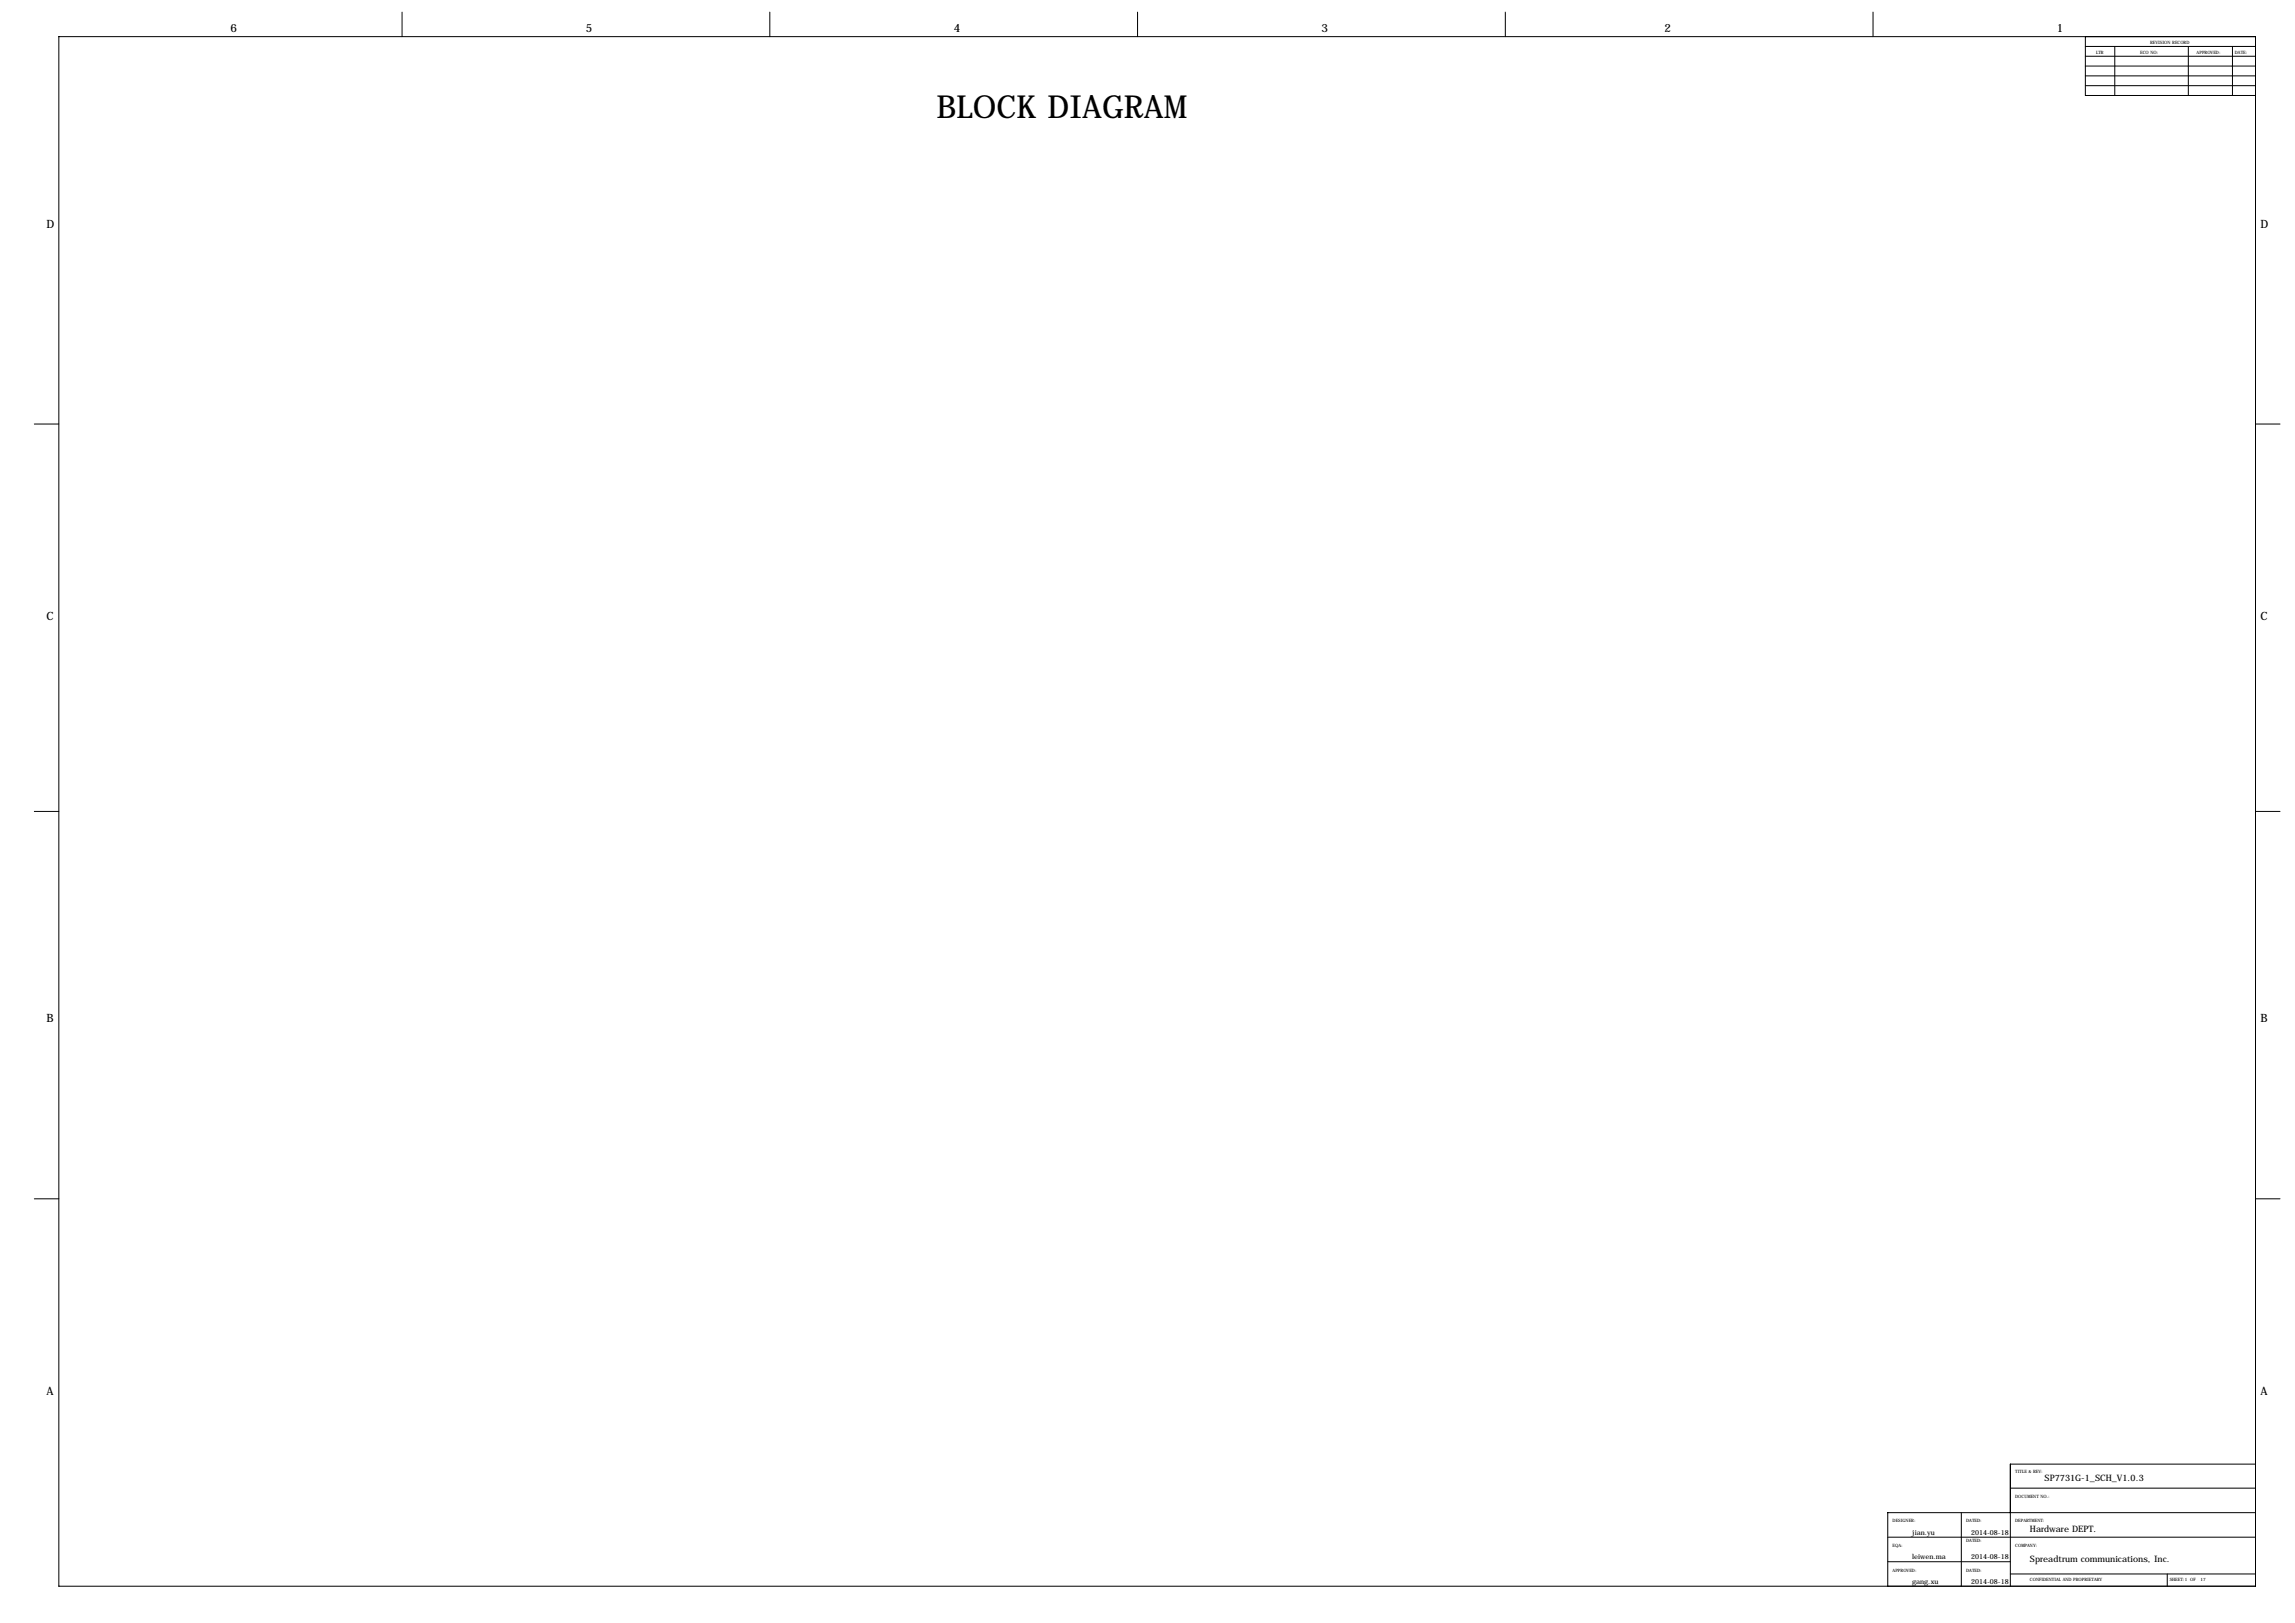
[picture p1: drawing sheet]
<svg xmlns="http://www.w3.org/2000/svg" width="1189mm" height="841mm" viewBox="0 0 1189 841" stroke-linecap="round" stroke-linejoin="round" font-family="sans-serif">
<defs><g id="words">
<text font-size="16.5" x="485" y="61">BLOCK DIAGRAM</text>
<g font-size="5.9">
<text x="119" y="16">6</text>
<text x="304" y="16">5</text>
<text x="494" y="16">4</text>
<text x="685" y="16">3</text>
<text x="862" y="16">2</text>
<text x="1066" y="16">1</text>
<text x="24" y="118">D</text>
<text x="1171" y="118">D</text>
<text x="24" y="321">C</text>
<text x="1171" y="321">C</text>
<text x="24" y="530">B</text>
<text x="1171" y="530">B</text>
<text x="24" y="723">A</text>
<text x="1171" y="723">A</text>
</g>
<g font-size="4.6">
<text x="1059" y="767">SP7731G-1_SCH_V1.0.3</text>
<text x="1052" y="794">Hardware DEPT.</text>
<text x="1052" y="809">Spreadtrum communications, Inc.</text>
</g>
<g font-size="3.6">
<text x="991" y="795">jian.yu</text>
<text x="1021" y="795">2014-08-18</text>
<text x="991" y="808">leiwen.ma</text>
<text x="1021" y="808">2014-08-18</text>
<text x="991" y="820">gang.xu</text>
<text x="1021" y="820">2014-08-18</text>
</g>
<g font-size="2.3">
<text x="1114" y="23">REVISION RECORD</text>
<text x="1086" y="28">LTR</text>
<text x="1109" y="28">ECO NO:</text>
<text x="1138" y="28">APPROVED:</text>
<text x="1158" y="28">DATE:</text>
<text x="1044" y="763">TITLE &amp; REV:</text>
<text x="1044" y="776">DOCUMENT NO.:</text>
<text x="980" y="789">DESIGNER:</text>
<text x="1019" y="789">DATED:</text>
<text x="1044" y="789">DEPARTMENT:</text>
<text x="980" y="801">EQA:</text>
<text x="1019" y="799">DATED:</text>
<text x="1044" y="801">COMPANY:</text>
<text x="980" y="814">APPROVED:</text>
<text x="1019" y="814">DATED:</text>
<text x="1052" y="819">CONFIDENTIAL AND PROPRIETARY</text>
<text x="1124" y="819">SHEET:1 OF</text>
<text x="1140" y="819">17</text>
</g>
</g></defs>
<g fill="none" stroke="#000" stroke-width=".52">
<path d="M30 19h1138v803h-1138zM208 6v13M399 6v13M589 6v13M780 6v13M970 6v13M1080 19v30h88M1080 34h88M1080 24h88M1080 29h88M1080 39h88M1096 24v25"/>
<path d="M1134 24v25M1156 24v25M1080 44h88M18 220h12M1168 220h13M18 420h12M1168 420h13M18 621h12M1168 621h13M1168 758h-127v64M1041 771h127M978 796h63"/>
<path d="M1016 784v38M1041 796h127M1168 784h-190v38M978 809h63M1041 815h127M1123 815v7"/>
</g>
<use href="#words"/>
</svg>
